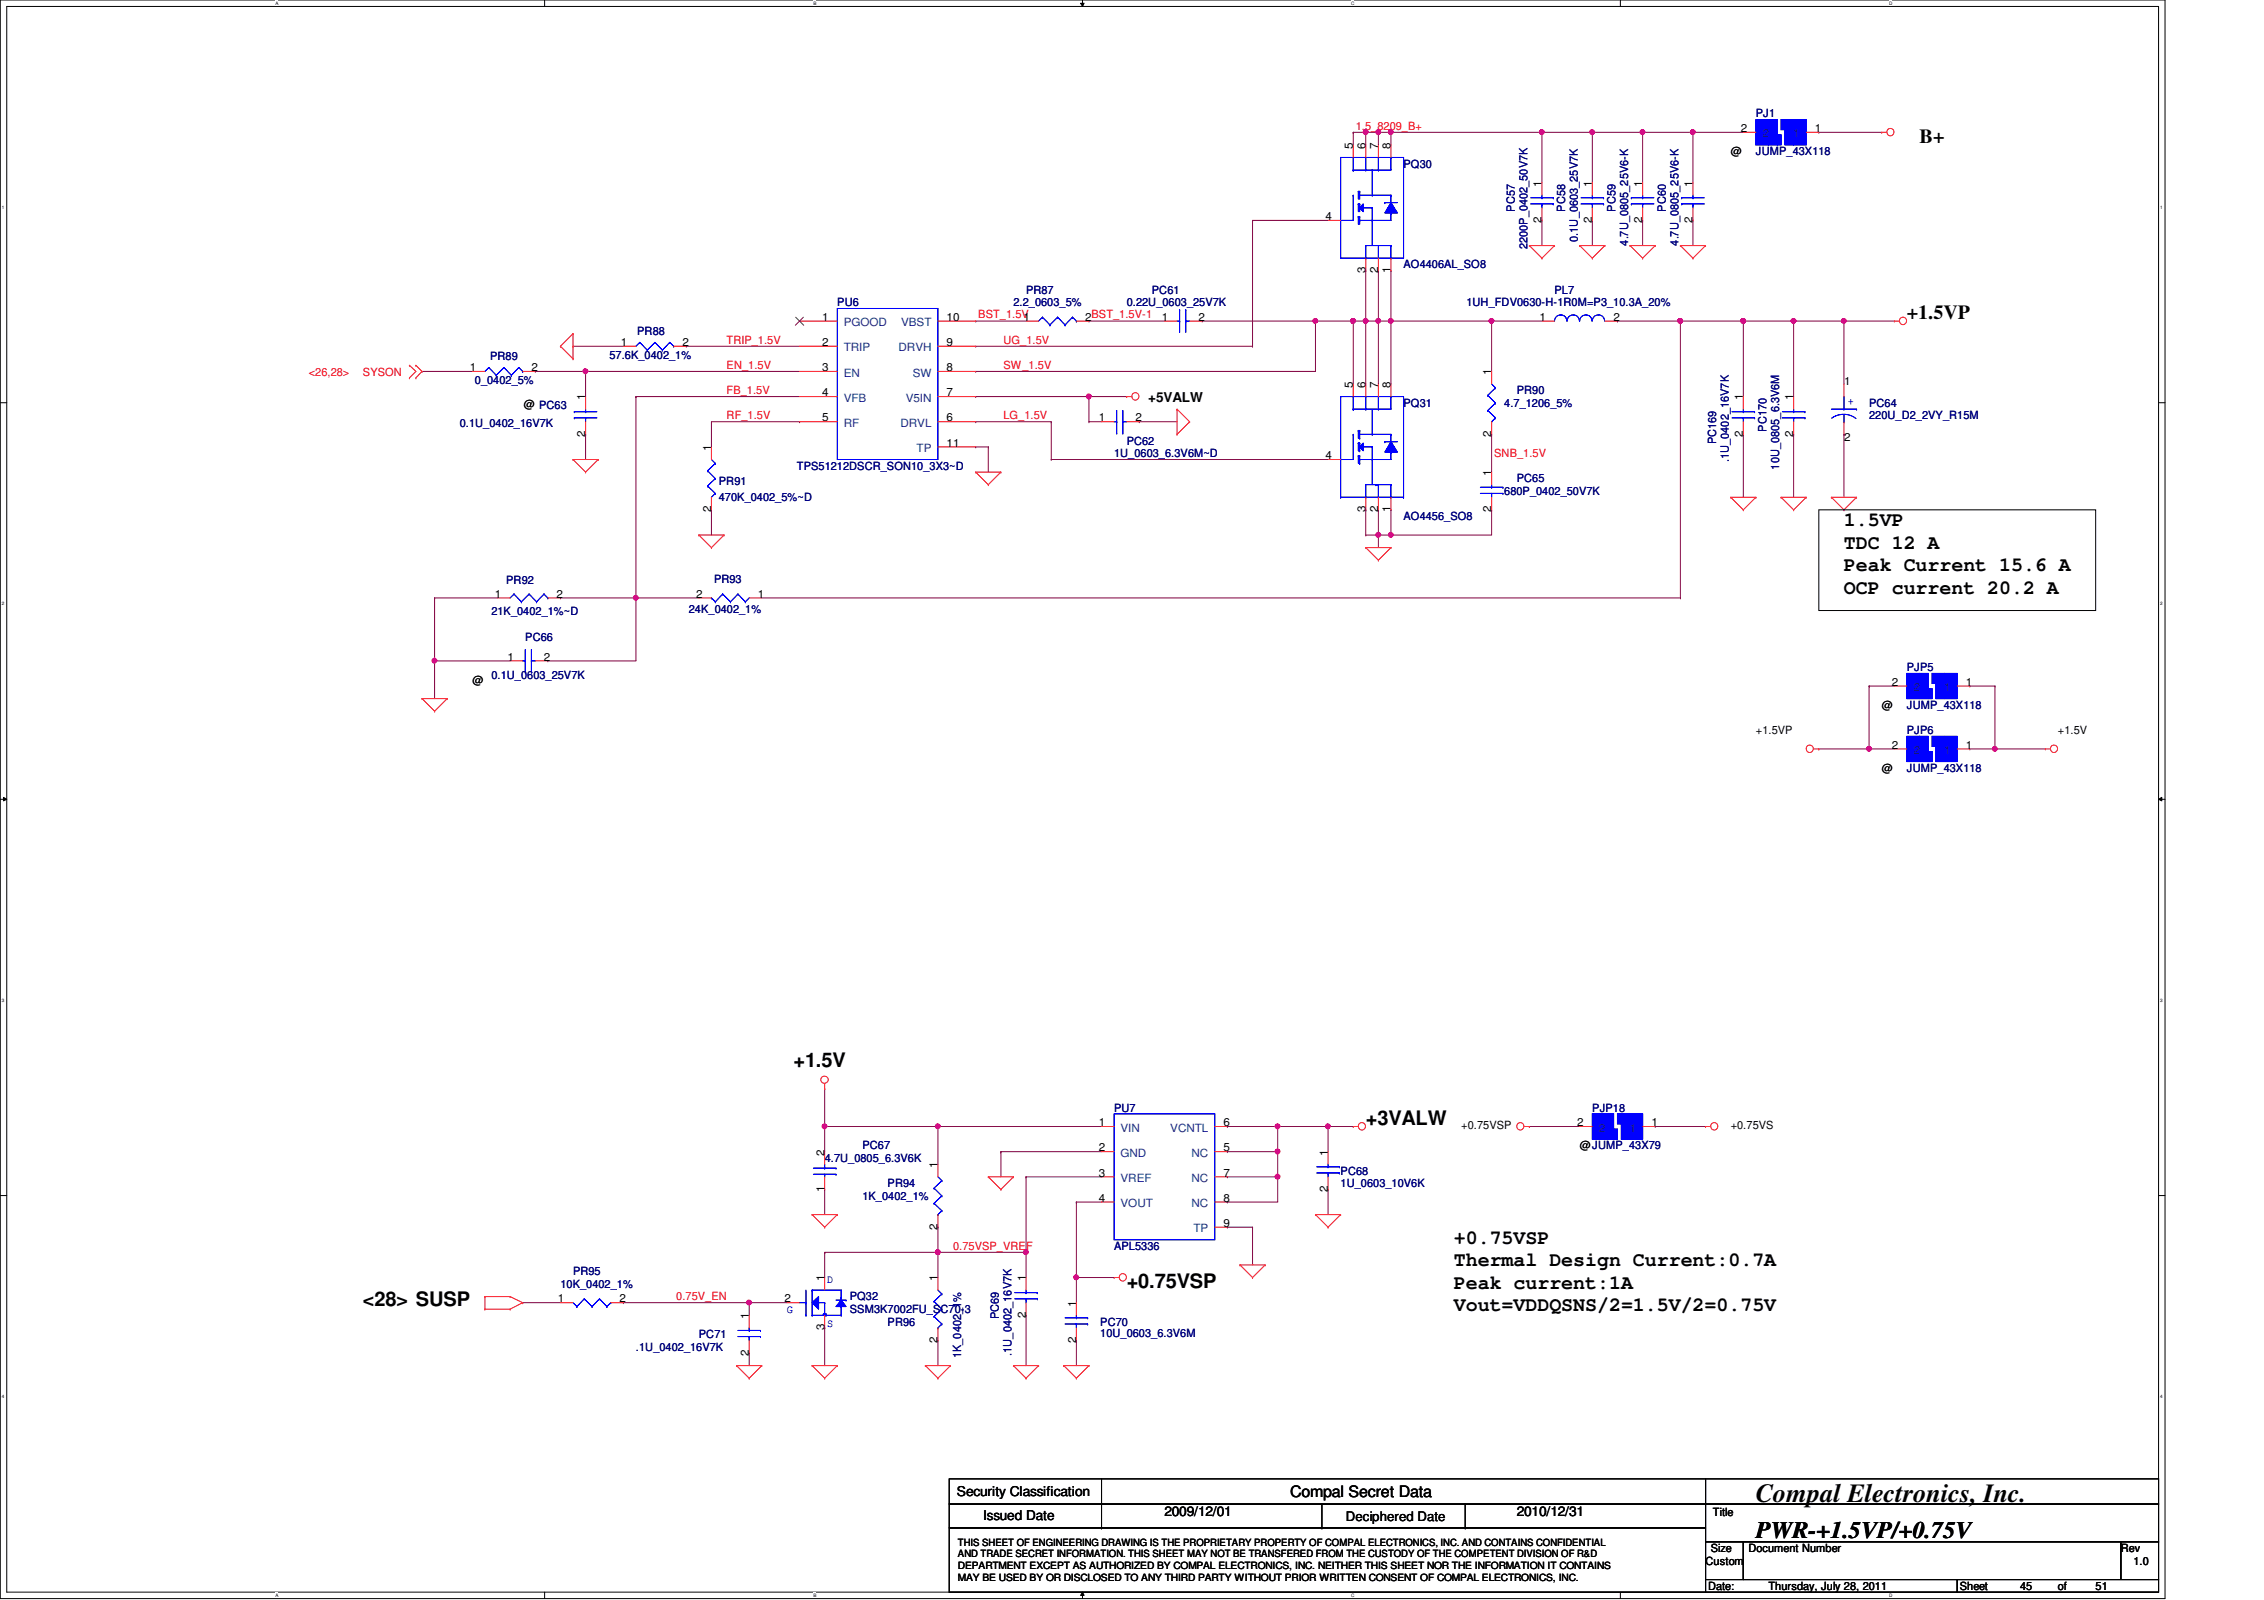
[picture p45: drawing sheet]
<svg xmlns="http://www.w3.org/2000/svg" width="297mm" height="210mm" viewBox="0 0 297 210" stroke-linecap="round" stroke-linejoin="round" font-family="sans-serif">
<defs><g id="words">
<text font-size="3.4" x="230.4" y="197.1">Compal Electronics, Inc.</text>
<text font-size="3.1" x="230.4" y="201.8">PWR-+1.5VP/+0.75V</text>
<g font-size="2.6">
<text x="251.8" y="18.8">B+</text>
<text x="250.2" y="41.9">+1.5VP</text>
<text x="241.9" y="69">1.5VP</text>
<text x="241.9" y="72">TDC 12 A</text>
<text x="241.9" y="75">Peak Current 15.6 A</text>
<text x="241.9" y="77.9">OCP current 20.2 A</text>
<text x="104.1" y="140">+1.5V</text>
<text x="179.2" y="147.6">+3VALW</text>
<text x="190.8" y="163.2">+0.75VSP</text>
<text x="190.8" y="166.1">Thermal Design Current:0.7A</text>
<text x="47.6" y="171.3">&lt;28&gt; SUSP</text>
<text x="147.8" y="169">+0.75VSP</text>
<text x="190.8" y="169.1">Peak current:1A</text>
<text x="190.8" y="172">Vout=VDDQSNS/2=1.5V/2=0.75V</text>
</g>
<text font-size="2.1" x="169.3" y="196.4">Compal Secret Data</text>
<g font-size="1.8">
<text x="150.6" y="52.7">+5VALW</text>
<text x="125.6" y="196.3">Security Classification</text>
<text x="129" y="199.4">Issued Date</text>
<text x="152.8" y="198.9">2009/12/01</text>
<text x="199" y="198.9">2010/12/31</text>
</g>
<text font-size="1.7" x="176.6" y="199.6">Deciphered Date</text>
<g font-size="1.5" fill="#f00">
<text x="177.9" y="17">1.5_8209_B+</text>
<text x="128.4" y="41.8">BST_1.5V</text>
<text x="95.3" y="45.1">TRIP_1.5V</text>
<text x="131.7" y="45.1">UG_1.5V</text>
<text x="40.5" y="49.3">&lt;26,28&gt;</text>
<text x="47.6" y="49.3">SYSON</text>
<text x="95.3" y="48.4">EN_1.5V</text>
<text x="95.3" y="51.7">FB_1.5V</text>
<text x="131.7" y="48.4">SW_1.5V</text>
<text x="95.3" y="55">RF_1.5V</text>
<text x="131.7" y="55">LG_1.5V</text>
<text x="196" y="59.9">SNB_1.5V</text>
<text x="125" y="164">0.75VSP_VREF</text>
<text x="88.7" y="170.6">0.75V_EN</text>
</g>
<g font-size="1.5">
<text x="228.4" y="17.3">2</text>
<text x="238.1" y="17.3">1</text>
<text x="177.5" y="19.5" transform="rotate(-90 177.5 19.5)">5</text>
<text x="179.2" y="19.5" transform="rotate(-90 179.2 19.5)">6</text>
<text x="180.8" y="19.5" transform="rotate(-90 180.8 19.5)">7</text>
<text x="182.5" y="19.5" transform="rotate(-90 182.5 19.5)">8</text>
<text x="227.1" y="20.4">@</text>
<text x="173.9" y="28.9">4</text>
<text x="202.3" y="29.3" transform="rotate(-90 202.3 29.3)">2</text>
<text x="202.3" y="24.5" transform="rotate(-90 202.3 24.5)">1</text>
<text x="208.9" y="29.3" transform="rotate(-90 208.9 29.3)">2</text>
<text x="208.9" y="24.5" transform="rotate(-90 208.9 24.5)">1</text>
<text x="215.5" y="29.3" transform="rotate(-90 215.5 29.3)">2</text>
<text x="215.5" y="24.5" transform="rotate(-90 215.5 24.5)">1</text>
<text x="222.1" y="29.3" transform="rotate(-90 222.1 29.3)">2</text>
<text x="222.1" y="24.5" transform="rotate(-90 222.1 24.5)">1</text>
<text x="179.2" y="35.9" transform="rotate(-90 179.2 35.9)">3</text>
<text x="180.8" y="35.9" transform="rotate(-90 180.8 35.9)">2</text>
<text x="182.5" y="35.9" transform="rotate(-90 182.5 35.9)">1</text>
<text x="81.4" y="45.4">1</text>
<text x="89.5" y="45.4">2</text>
<text x="107.9" y="45.4">2</text>
<text x="107.9" y="42.1">1</text>
<text x="124.2" y="45.4">9</text>
<text x="124.2" y="42.1">10</text>
<text x="134.3" y="42.1">1</text>
<text x="142.4" y="42.1">2BST_1.5V-1</text>
<text x="152.4" y="42.1">1</text>
<text x="157.2" y="42.1">2</text>
<text x="202" y="42.1">1</text>
<text x="211.7" y="42.1">2</text>
<text x="61.6" y="48.7">1</text>
<text x="68.7" y="53.6">@ PC63</text>
<text x="69.7" y="48.7">2</text>
<text x="76.8" y="52.5" transform="rotate(-90 76.8 52.5)">1</text>
<text x="107.9" y="48.7">3</text>
<text x="107.9" y="52">4</text>
<text x="124.2" y="52">7</text>
<text x="124.2" y="48.7">8</text>
<text x="177.5" y="50.9" transform="rotate(-90 177.5 50.9)">5</text>
<text x="179.2" y="50.9" transform="rotate(-90 179.2 50.9)">6</text>
<text x="180.8" y="50.9" transform="rotate(-90 180.8 50.9)">7</text>
<text x="182.5" y="50.9" transform="rotate(-90 182.5 50.9)">8</text>
<text x="195.7" y="49.2" transform="rotate(-90 195.7 49.2)">1</text>
<text x="228.7" y="52.5" transform="rotate(-90 228.7 52.5)">1</text>
<text x="235.3" y="52.5" transform="rotate(-90 235.3 52.5)">1</text>
<text x="242" y="50.5">1</text>
<text x="76.8" y="57.3" transform="rotate(-90 76.8 57.3)">2</text>
<text x="93.3" y="59.1" transform="rotate(-90 93.3 59.1)">1</text>
<text x="107.9" y="55.3">5</text>
<text x="124.2" y="55.3">6</text>
<text x="124.2" y="58.6">11</text>
<text x="144.2" y="55.3">1</text>
<text x="149" y="55.3">2</text>
<text x="195.7" y="57.3" transform="rotate(-90 195.7 57.3)">2</text>
<text x="228.7" y="57.3" transform="rotate(-90 228.7 57.3)">2</text>
<text x="235.3" y="57.3" transform="rotate(-90 235.3 57.3)">2</text>
<text x="242" y="57.8">2</text>
<text x="173.9" y="60.2">4</text>
<text x="195.7" y="62.4" transform="rotate(-90 195.7 62.4)">1</text>
<text x="93.3" y="67.2" transform="rotate(-90 93.3 67.2)">2</text>
<text x="179.2" y="67.2" transform="rotate(-90 179.2 67.2)">3</text>
<text x="180.8" y="67.2" transform="rotate(-90 180.8 67.2)">2</text>
<text x="182.5" y="67.2" transform="rotate(-90 182.5 67.2)">1</text>
<text x="195.7" y="67.2" transform="rotate(-90 195.7 67.2)">2</text>
<text x="64.9" y="78.4">1</text>
<text x="73" y="78.4">2</text>
<text x="91.4" y="78.4">2</text>
<text x="99.4" y="78.4">1</text>
<text x="62" y="89.7">@</text>
<text x="66.6" y="86.7">1</text>
<text x="71.4" y="86.7">2</text>
<text x="248.2" y="90">2</text>
<text x="257.9" y="90">1</text>
<text x="246.9" y="93">@</text>
<text x="230.4" y="96.3">+1.5VP</text>
<text x="246.9" y="101.3">@</text>
<text x="248.2" y="98.2">2</text>
<text x="257.9" y="98.2">1</text>
<text x="270" y="96.3">+1.5V</text>
<text x="144.2" y="147.7">1</text>
<text x="160.5" y="147.7">6</text>
<text x="191.7" y="148.2">+0.75VSP</text>
<text x="206.9" y="147.7">2</text>
<text x="216.7" y="147.7">1</text>
<text x="227.1" y="148.2">+0.75VS</text>
<text x="108.2" y="151.6" transform="rotate(-90 108.2 151.6)">2</text>
<text x="123" y="153.2" transform="rotate(-90 123 153.2)">1</text>
<text x="144.2" y="151">2</text>
<text x="144.2" y="154.3">3</text>
<text x="160.5" y="151">5</text>
<text x="160.5" y="154.3">7</text>
<text x="174.2" y="151.6" transform="rotate(-90 174.2 151.6)">1</text>
<text x="207.3" y="150.8">@JUMP_43X79</text>
<text x="108.2" y="156.4" transform="rotate(-90 108.2 156.4)">1</text>
<text x="123" y="161.3" transform="rotate(-90 123 161.3)">2</text>
<text x="144.2" y="157.6">4</text>
<text x="160.5" y="157.6">8</text>
<text x="160.5" y="161">9</text>
<text x="174.2" y="156.4" transform="rotate(-90 174.2 156.4)">2</text>
<text x="73.2" y="170.9">1</text>
<text x="81.3" y="170.9">2</text>
<text x="98.3" y="173.1" transform="rotate(-90 98.3 173.1)">1</text>
<text x="102.9" y="170.9">2</text>
<text x="108.2" y="168.1" transform="rotate(-90 108.2 168.1)">1</text>
<text x="123" y="168.1" transform="rotate(-90 123 168.1)">1</text>
<text x="134.6" y="172.9" transform="rotate(-90 134.6 172.9)">2</text>
<text x="134.6" y="168.1" transform="rotate(-90 134.6 168.1)">1</text>
<text x="141.2" y="171.4" transform="rotate(-90 141.2 171.4)">1</text>
<text x="98.3" y="177.8" transform="rotate(-90 98.3 177.8)">2</text>
<text x="108.2" y="174.5" transform="rotate(-90 108.2 174.5)">3</text>
<text x="123" y="176.2" transform="rotate(-90 123 176.2)">2</text>
<text x="141.2" y="176.2" transform="rotate(-90 141.2 176.2)">2</text>
<text x="224.4" y="203.6">Size</text>
<text x="224.7" y="198.8">Title</text>
<text x="229.4" y="203.6">Document Number</text>
<text x="278.3" y="203.6">Rev</text>
<text x="223.8" y="205.3">Custom</text>
<text x="224.1" y="208.6">Date:</text>
<text x="232" y="208.6">Thursday, July 28, 2011</text>
<text x="257.1" y="208.6">Sheet</text>
<text x="265" y="208.6">45</text>
<text x="270" y="208.6">of</text>
<text x="275" y="208.6">51</text>
<text x="279.9" y="205.3">1.0</text>
</g>
<g font-size="1.5" fill="#000080">
<text x="230.4" y="15.4">PJ1</text>
<text x="184.1" y="22">PQ30</text>
<text x="230.4" y="20.4">JUMP_43X118</text>
<text x="198.8" y="27.8" transform="rotate(-90 198.8 27.8)">PC57</text>
<text x="205.4" y="27.8" transform="rotate(-90 205.4 27.8)">PC58</text>
<text x="212" y="27.8" transform="rotate(-90 212 27.8)">PC59</text>
<text x="218.6" y="27.8" transform="rotate(-90 218.6 27.8)">PC60</text>
<text x="184.1" y="35.2">AO4406AL_SO8</text>
<text x="200.4" y="32.7" transform="rotate(-90 200.4 32.7)">2200P_0402_50V7K</text>
<text x="207" y="31.7" transform="rotate(-90 207 31.7)">0.1U_0603_25V7K</text>
<text x="213.6" y="32.2" transform="rotate(-90 213.6 32.2)">4.7U_0805_25V6-K</text>
<text x="220.2" y="32.2" transform="rotate(-90 220.2 32.2)">4.7U_0805_25V6-K</text>
<text x="109.9" y="40.2">PU6</text>
<text x="133" y="40.2">2.2_0603_5%</text>
<text x="134.6" y="38.5">PR87</text>
<text x="147.8" y="40.2">0.22U_0603_25V7K</text>
<text x="151.1" y="38.5">PC61</text>
<text x="192.4" y="40.2">1UH_FDV0630-H-1R0M=P3_10.3A_20%</text>
<text x="204" y="38.5">PL7</text>
<text x="64.3" y="47.3">PR89</text>
<text x="80" y="47.1">57.6K_0402_1%</text>
<text x="83.6" y="44">PR88</text>
<text x="62.3" y="50.4">0_0402_5%</text>
<text x="184.1" y="53.4">PQ31</text>
<text x="197.4" y="53.4">4.7_1206_5%</text>
<text x="199" y="51.7">PR90</text>
<text x="245.2" y="53.4">PC64</text>
<text x="60.3" y="56">0.1U_0402_16V7K</text>
<text x="146.2" y="60">1U_0603_6.3V6M~D</text>
<text x="147.8" y="58.3">PC62</text>
<text x="225.2" y="58.3" transform="rotate(-90 225.2 58.3)">PC169</text>
<text x="231.8" y="56.6" transform="rotate(-90 231.8 56.6)">PC170</text>
<text x="245.2" y="55">220U_D2_2VY_R15M</text>
<text x="94.3" y="63.6">PR91</text>
<text x="94.3" y="65.8">470K_0402_5%~D</text>
<text x="104.6" y="61.6">TPS51212DSCR_SON10_3X3~D</text>
<text x="197.4" y="64.9">680P_0402_50V7K</text>
<text x="199" y="63.3">PC65</text>
<text x="226.8" y="60.6" transform="rotate(-90 226.8 60.6)">.1U_0402_16V7K</text>
<text x="233.4" y="61.6" transform="rotate(-90 233.4 61.6)">10U_0805_6.3V6M</text>
<text x="184.1" y="68.2">AO4456_SO8</text>
<text x="66.4" y="76.7">PR92</text>
<text x="93.7" y="76.5">PR93</text>
<text x="64.5" y="80.6">21K_0402_1%~D</text>
<text x="90.4" y="80.5">24K_0402_1%</text>
<text x="64.5" y="89">0.1U_0603_25V7K</text>
<text x="68.9" y="84.1">PC66</text>
<text x="250.2" y="88.1">PJP5</text>
<text x="250.2" y="93">JUMP_43X118</text>
<text x="250.2" y="96.3">PJP6</text>
<text x="250.2" y="101.3">JUMP_43X118</text>
<text x="146.2" y="145.8">PU7</text>
<text x="208.9" y="145.8">PJP18</text>
<text x="108.2" y="152.4">4.7U_0805_6.3V6K</text>
<text x="113.2" y="150.8">PC67</text>
<text x="116.5" y="155.7">PR94</text>
<text x="175.9" y="154.1">PC68</text>
<text x="175.9" y="155.7">1U_0603_10V6K</text>
<text x="113.2" y="157.4">1K_0402_1%</text>
<text x="75.2" y="167.3">PR95</text>
<text x="146.2" y="164">APL5336</text>
<text x="73.5" y="169">10K_0402_1%</text>
<text x="111.5" y="170.6">PQ32</text>
<text x="111.5" y="172.3">SSM3K7002FU_SC70-3</text>
<text x="116.5" y="173.9">PR96</text>
<text x="131.1" y="173.1" transform="rotate(-90 131.1 173.1)">PC69</text>
<text x="144.4" y="173.9">PC70</text>
<text x="83.4" y="177.2">.1U_0402_16V7K</text>
<text x="91.7" y="175.6">PC71</text>
<text x="126.1" y="178.2" transform="rotate(-90 126.1 178.2)">1K_0402_1%</text>
<text x="132.7" y="177.8" transform="rotate(-90 132.7 177.8)">.1U_0402_16V7K</text>
<text x="144.4" y="175.4">10U_0603_6.3V6M</text>
</g>
<g font-size="1.5" fill="#004080">
<text x="231.2" y="18">2</text>
<text x="235.3" y="18">1</text>
<text x="110.7" y="46.1">TRIP</text>
<text x="110.7" y="42.8">PGOOD</text>
<text x="117.9" y="46.1">DRVH</text>
<text x="118.2" y="42.8">VBST</text>
<text x="110.7" y="49.4">EN</text>
<text x="110.7" y="52.7">VFB</text>
<text x="118.8" y="52.7">V5IN</text>
<text x="119.8" y="49.4">SW</text>
<text x="110.7" y="56">RF</text>
<text x="118.1" y="56">DRVL</text>
<text x="120.3" y="59.3">TP</text>
<text x="251" y="90.7">2</text>
<text x="255.1" y="90.7">1</text>
<text x="251" y="98.9">2</text>
<text x="255.1" y="98.9">1</text>
<text x="147" y="148.5">VIN</text>
<text x="153.5" y="148.5">VCNTL</text>
<text x="209.8" y="148.5">2</text>
<text x="213.8" y="148.5">1</text>
<text x="147" y="151.8">GND</text>
<text x="147" y="155.1">VREF</text>
<text x="156.3" y="151.8">NC</text>
<text x="156.3" y="155.1">NC</text>
<text x="147" y="158.4">VOUT</text>
<text x="156.3" y="158.4">NC</text>
<text x="156.6" y="161.7">TP</text>
</g>
<g font-size="1.5" fill="#00f">
<text x="242.4" y="53.1">+</text>
<text x="103.2" y="172.3">G</text>
<text x="108.5" y="168.3">D</text>
<text x="108.5" y="174.1">S</text>
</g>
<g font-size="1.3">
<text x="125.7" y="202.8">THIS SHEET OF ENGINEERING DRAWING IS THE PROPRIETARY PROPERTY OF COMPAL ELECTRONICS, INC. AND CONTAINS CONFIDENTIAL</text>
<text x="125.7" y="204.3">AND TRADE SECRET INFORMATION. THIS SHEET MAY NOT BE TRANSFERED FROM THE CUSTODY OF THE COMPETENT DIVISION OF R&amp;D</text>
<text x="125.7" y="205.8">DEPARTMENT EXCEPT AS AUTHORIZED BY COMPAL ELECTRONICS, INC. NEITHER THIS SHEET NOR THE INFORMATION IT CONTAINS</text>
<text x="125.7" y="207.3">MAY BE USED BY OR DISCLOSED TO ANY THIRD PARTY WITHOUT PRIOR WRITTEN CONSENT OF COMPAL ELECTRONICS, INC.</text>
</g>
<g font-size=".6">
<text x="36.1" y=".6">A</text>
<text x="106.7" y=".6">B</text>
<text x="177.3" y=".6">C</text>
<text x="247.9" y=".6">D</text>
<text x=".3" y="27.4">1</text>
<text x="283.4" y="27.4">1</text>
<text x=".3" y="79.4">2</text>
<text x="283.4" y="79.4">2</text>
<text x=".3" y="131.4">3</text>
<text x="283.4" y="131.4">3</text>
<text x=".3" y="183.4">4</text>
<text x="283.4" y="183.4">4</text>
<text x="36.1" y="209.5">A</text>
<text x="106.7" y="209.5">B</text>
<text x="177.3" y="209.5">C</text>
<text x="247.9" y="209.5">D</text>
</g>
</g></defs>
<path d="M0 0h284.1v209.7h-284.1zM.9 .8h282.3v208.1h-282.3z" fill="none" stroke="#000" stroke-width=".13"/>
<g fill="#fff">
<path d="M36.1 .1h.4v.7h-.4z"/>
<path d="M36.1 209h.4v.6h-.4z"/>
</g>
<path d="M71.5 0v.8M71.5 208.9v.8" fill="none" stroke="#000" stroke-width=".13"/>
<g fill="#fff">
<path d="M106.7 .1h.4v.7h-.4z"/>
<path d="M106.7 209h.4v.6h-.4z"/>
</g>
<path d="M141.8 .4h.4l-.2 .4zM142 0v.8M142 208.9l.2 .4h-.4zM142 208.9v.8" fill="none" stroke="#000" stroke-width=".13"/>
<path d="M141.8 .4h.4l-.2 .4zM142 208.9l.2 .4h-.4z" fill="#000"/>
<g fill="#fff">
<path d="M177.3 .1h.4v.7h-.4z"/>
<path d="M177.3 209h.4v.6h-.4z"/>
</g>
<path d="M212.6 0v.8M212.6 208.9v.8" fill="none" stroke="#000" stroke-width=".13"/>
<g fill="#fff">
<path d="M247.9 .1h.3v.7h-.3z"/>
<path d="M247.9 209h.3v.6h-.3z"/>
<path d="M.3 26.8h.2v.7h-.2z"/>
<path d="M283.4 26.8h.3v.7h-.3z"/>
<path d="M.3 78.8h.2v.7h-.2z"/>
<path d="M283.4 78.8h.3v.7h-.3z"/>
</g>
<path d="M0 52.8h.9M283.2 52.8h.9" fill="none" stroke="#000" stroke-width=".13"/>
<g fill="#fff">
<path d="M.3 130.9h.2v.6h-.2z"/>
<path d="M283.4 130.9h.3v.6h-.3z"/>
</g>
<path d="M0 104.9h.9M.5 104.6l.4 .3-.4 .2zM283.2 104.9l.4-.3v.5zM283.2 104.9h.9" fill="none" stroke="#000" stroke-width=".13"/>
<path d="M.5 104.6l.4 .3-.4 .2zM283.2 104.9l.4-.3v.5z" fill="#000"/>
<g fill="#fff">
<path d="M.3 182.8h.2v.7h-.2z"/>
<path d="M283.4 182.8h.3v.7h-.3z"/>
</g>
<path d="M0 156.8h.9M283.2 156.8h.9" fill="none" stroke="#000" stroke-width=".13"/>
<path d="M238.6 98.3h.1M238.6 98.3h9.9M245.2 90h.1M245.2 98.3h.1M245.2 90h3.3M245.2 90v8.3M258.4 90h.1M258.4 98.3h.1M258.4 90h3.3M261.7 90h.1M261.7 90v8.3h-3.3" fill="none" stroke="#800040" stroke-width=".13"/>
<circle cx="245.2" cy="98.2" r=".32" fill="#f0f"/>
<circle cx="245.2" cy="98.2" r=".32" fill="none" stroke="#f0f" stroke-width=".13"/>
<path d="M261.7 98.3h.1M261.7 98.3h6.6" fill="none" stroke="#800040" stroke-width=".13"/>
<circle cx="261.7" cy="98.2" r=".32" fill="#f0f"/>
<circle cx="261.7" cy="98.2" r=".32" fill="none" stroke="#f0f" stroke-width=".13"/>
<path d="M108.2 147.8h.1M108.2 147.8v3.3M161 161h.1M161 161h3.3M164.3 161h.1M164.3 161v4.9" fill="none" stroke="#800040" stroke-width=".13"/>
<circle cx="108.2" cy="147.8" r=".32" fill="#f0f"/>
<circle cx="108.2" cy="147.8" r=".32" fill="none" stroke="#f0f" stroke-width=".13"/>
<path d="M123.1 147.8h.1M123.1 147.8h21.4" fill="none" stroke="#800040" stroke-width=".13"/>
<circle cx="123" cy="147.8" r=".32" fill="#f0f"/>
<circle cx="123" cy="147.8" r=".32" fill="none" stroke="#f0f" stroke-width=".13"/>
<path d="M108.2 156h.1M108.2 156v3.3M174.2 147.8h.1M174.2 147.8h3.3M123.1 175.9h.1M123.1 175.9v3.3" fill="none" stroke="#800040" stroke-width=".13"/>
<circle cx="174.2" cy="147.8" r=".32" fill="#f0f"/>
<circle cx="174.2" cy="147.8" r=".32" fill="none" stroke="#f0f" stroke-width=".13"/>
<g fill="none" stroke="#800040" stroke-width=".13">
<path d="M131.3 151.1h.1M131.3 151.1v3.3M131.3 151.1h13.2M161 157.7h.1M161 151.1h.1M161 154.4h.1M161 147.8h.1M161 154.4h6.6M161 147.8h13.2M167.6 154.4h.1M167.6 147.8h.1M167.6 147.8v3.3h-6.6"/>
<path d="M167.6 154.4v3.3h-6.6M174.2 156h.1M174.2 156v3.3M134.6 172.6h.1M134.6 172.6v6.6"/>
</g>
<circle cx="167.6" cy="147.8" r=".32" fill="#f0f"/>
<circle cx="167.6" cy="147.8" r=".32" fill="none" stroke="#f0f" stroke-width=".13"/>
<path d="M108.2 164.3h.1M108.2 164.3h14.9" fill="none" stroke="#800040" stroke-width=".13"/>
<circle cx="123" cy="164.3" r=".32" fill="#f0f"/>
<circle cx="123" cy="164.3" r=".32" fill="none" stroke="#f0f" stroke-width=".13"/>
<path d="M123.1 161h.1M123.1 161v3.3M141.2 167.6h.1M141.2 167.6h5" fill="none" stroke="#800040" stroke-width=".13"/>
<circle cx="141.2" cy="167.6" r=".32" fill="#f0f"/>
<circle cx="141.2" cy="167.6" r=".32" fill="none" stroke="#f0f" stroke-width=".13"/>
<path d="M141.2 157.7h.1M141.2 157.7v13.2M167.6 151.1h.1M167.6 151.1v3.3M141.2 167.6h.1" fill="none" stroke="#800040" stroke-width=".13"/>
<circle cx="167.6" cy="154.4" r=".32" fill="#f0f"/>
<circle cx="167.6" cy="154.4" r=".32" fill="none" stroke="#f0f" stroke-width=".13"/>
<circle cx="167.6" cy="151.1" r=".32" fill="#f0f"/>
<circle cx="167.6" cy="151.1" r=".32" fill="none" stroke="#f0f" stroke-width=".13"/>
<path d="M174.2 147.8h.1M174.2 147.8v3.3M108.2 174.2h.1M108.2 164.3h.1M108.2 164.3v3.3M108.2 174.2v5M123.1 164.3h.1M123.1 164.3h11.5" fill="none" stroke="#800040" stroke-width=".13"/>
<circle cx="134.6" cy="164.3" r=".32" fill="#f0f"/>
<circle cx="134.6" cy="164.3" r=".32" fill="none" stroke="#f0f" stroke-width=".13"/>
<circle cx="123" cy="164.3" r=".32" fill="#f0f"/>
<circle cx="123" cy="164.3" r=".32" fill="none" stroke="#f0f" stroke-width=".13"/>
<g fill="none" stroke="#800040" stroke-width=".13">
<path d="M108.2 147.8h.1M108.2 147.8h14.9M123.1 147.8h.1M123.1 147.8v4.9M134.6 154.4h.1M134.6 154.4h9.9M134.6 154.4v13.2M141.2 157.7h.1M141.2 157.7h3.3M81.8 170.9h.1M81.8 170.9h16.5M98.3 177.5h.1"/>
<path d="M98.3 170.9h.1M98.3 170.9v1.7M98.3 177.5v1.7M123.1 164.3h.1M123.1 164.3v3.3M134.6 164.3h.1M141.2 175.9h.1M141.2 175.9v3.3"/>
</g>
<circle cx="98.3" cy="170.9" r=".32" fill="#f0f"/>
<circle cx="98.3" cy="170.9" r=".32" fill="none" stroke="#f0f" stroke-width=".13"/>
<path d="M180.8 70.2h.1M180.8 70.2v1.6M108.2 142.8h.1M108.2 142.8v5M200.7 147.8h.1M200.7 147.8h6.6M217.2 147.8h.1M217.2 147.8h6.6M68.6 170.9h.1M68.6 170.9h4.9M98.3 170.9h.1M98.3 170.9h4.9" fill="none" stroke="#800040" stroke-width=".13"/>
<circle cx="180.8" cy="70.2" r=".32" fill="#f0f"/>
<circle cx="180.8" cy="70.2" r=".32" fill="none" stroke="#f0f" stroke-width=".13"/>
<path d="M180.8 17.4h.1M180.8 17.4h1.7M182.5 17.4h.1M182.5 17.4v1.6M179.2 70.2h.1M179.2 66.9h.1M179.2 66.9v3.3M180.8 66.9h.1M180.8 70.2h.1M180.8 66.9v3.3M182.5 66.9h.1M182.5 66.9v3.3h-3.3" fill="none" stroke="#800040" stroke-width=".13"/>
<circle cx="180.8" cy="17.3" r=".32" fill="#f0f"/>
<circle cx="180.8" cy="17.3" r=".32" fill="none" stroke="#f0f" stroke-width=".13"/>
<path d="M179.2 17.4h.1M179.2 17.4v1.6M215.5 17.4h.1M215.5 17.4h6.6" fill="none" stroke="#800040" stroke-width=".13"/>
<circle cx="222.1" cy="17.3" r=".32" fill="#f0f"/>
<circle cx="222.1" cy="17.3" r=".32" fill="none" stroke="#f0f" stroke-width=".13"/>
<circle cx="215.5" cy="17.3" r=".32" fill="#f0f"/>
<circle cx="215.5" cy="17.3" r=".32" fill="none" stroke="#f0f" stroke-width=".13"/>
<path d="M179.2 42.1h.1M179.2 42.1h1.6" fill="none" stroke="#800040" stroke-width=".13"/>
<circle cx="179.2" cy="42.1" r=".32" fill="#f0f"/>
<circle cx="179.2" cy="42.1" r=".32" fill="none" stroke="#f0f" stroke-width=".13"/>
<g fill="none" stroke="#800040" stroke-width=".13">
<path d="M222.1 17.4h.1M222.1 17.4v6.6M238.6 17.4h.1M238.6 17.4h8.3M180.8 35.5h.1M180.8 35.5v6.6M222.1 28.9h.1M222.1 28.9v3.3M195.7 42.1h.1M195.7 42.1h6.6M241.9 57h.1M241.9 42.1h.1"/>
<path d="M241.9 42.1v8.3M241.9 57v8.2"/>
</g>
<circle cx="195.7" cy="42.1" r=".32" fill="#f0f"/>
<circle cx="195.7" cy="42.1" r=".32" fill="none" stroke="#f0f" stroke-width=".13"/>
<path d="M212.2 42.1h.1M212.2 42.1h8.3M241.9 42.1h.1M241.9 42.1h6.6" fill="none" stroke="#800040" stroke-width=".13"/>
<circle cx="241.9" cy="42.1" r=".32" fill="#f0f"/>
<circle cx="241.9" cy="42.1" r=".32" fill="none" stroke="#f0f" stroke-width=".13"/>
<path d="M220.5 42.1h.1M220.5 42.1v36.3" fill="none" stroke="#800040" stroke-width=".13"/>
<circle cx="220.4" cy="42.1" r=".32" fill="#f0f"/>
<circle cx="220.4" cy="42.1" r=".32" fill="none" stroke="#f0f" stroke-width=".13"/>
<path d="M182.5 35.5h.1M182.5 35.5v6.6h-1.7M180.8 42.1h.1" fill="none" stroke="#800040" stroke-width=".13"/>
<circle cx="180.8" cy="42.1" r=".32" fill="#f0f"/>
<circle cx="180.8" cy="42.1" r=".32" fill="none" stroke="#f0f" stroke-width=".13"/>
<path d="M182.5 42.1h.1M182.5 42.1h13.2M195.7 42.1h.1M195.7 42.1v6.6" fill="none" stroke="#800040" stroke-width=".13"/>
<circle cx="182.5" cy="42.1" r=".32" fill="#f0f"/>
<circle cx="182.5" cy="42.1" r=".32" fill="none" stroke="#f0f" stroke-width=".13"/>
<path d="M195.7 57h.1M195.7 57v4.9M182.5 70.2h.1M195.7 66.9h.1M195.7 66.9v3.3h-13.2" fill="none" stroke="#800040" stroke-width=".13"/>
<circle cx="182.5" cy="70.2" r=".32" fill="#f0f"/>
<circle cx="182.5" cy="70.2" r=".32" fill="none" stroke="#f0f" stroke-width=".13"/>
<path d="M177.5 42.1h.1M177.5 42.1h1.7" fill="none" stroke="#800040" stroke-width=".13"/>
<circle cx="177.5" cy="42.1" r=".32" fill="#f0f"/>
<circle cx="177.5" cy="42.1" r=".32" fill="none" stroke="#f0f" stroke-width=".13"/>
<g fill="none" stroke="#800040" stroke-width=".13">
<path d="M177.5 17.4h.1M177.5 17.4v1.6M208.9 17.4h.1M208.9 17.4h6.6M215.5 17.4h.1M215.5 17.4v6.6M222.1 17.4h.1M222.1 17.4h6.6M179.2 35.5h.1M179.2 35.5v14.9M215.5 28.9h.1M215.5 28.9v3.3"/>
<path d="M179.2 42.1h.1M235.3 42.1h.1M235.3 42.1h6.6"/>
</g>
<circle cx="235.3" cy="42.1" r=".32" fill="#f0f"/>
<circle cx="235.3" cy="42.1" r=".32" fill="none" stroke="#f0f" stroke-width=".13"/>
<path d="M177.5 17.4h.1M177.5 17.4h3.3M179.2 17.4h.1M180.8 17.4h.1M180.8 17.4v1.6M177.5 42.1h.1M177.5 42.1v8.3M180.8 42.1h.1M180.8 42.1v8.3M182.5 42.1h.1M182.5 42.1v8.3" fill="none" stroke="#800040" stroke-width=".13"/>
<circle cx="179.2" cy="17.3" r=".32" fill="#f0f"/>
<circle cx="179.2" cy="17.3" r=".32" fill="none" stroke="#f0f" stroke-width=".13"/>
<path d="M182.5 17.4h.1M182.5 17.4h19.8M202.3 17.4h.1M202.3 17.4v6.6M202.3 28.9h.1M202.3 28.9v3.3M208.9 28.9h.1M208.9 28.9v3.3" fill="none" stroke="#800040" stroke-width=".13"/>
<circle cx="182.5" cy="17.3" r=".32" fill="#f0f"/>
<circle cx="182.5" cy="17.3" r=".32" fill="none" stroke="#f0f" stroke-width=".13"/>
<path d="M208.9 17.4h.1M208.9 17.4v6.6" fill="none" stroke="#800040" stroke-width=".13"/>
<circle cx="208.9" cy="17.3" r=".32" fill="#f0f"/>
<circle cx="208.9" cy="17.3" r=".32" fill="none" stroke="#f0f" stroke-width=".13"/>
<path d="M202.3 17.4h.1M202.3 17.4h6.6" fill="none" stroke="#800040" stroke-width=".13"/>
<circle cx="202.3" cy="17.3" r=".32" fill="#f0f"/>
<circle cx="202.3" cy="17.3" r=".32" fill="none" stroke="#f0f" stroke-width=".13"/>
<g fill="none" stroke="#800040" stroke-width=".13">
<path d="M83.4 52h.1M83.4 52v26.4M128 42.1h.1M128 48.7h.1M128 45.4h.1M128 55.3h.1M128 42.1h6.6M128 48.7h44.6M128 45.4h36.3M128 55.3h9.9M57 78.4h.1M57 78.4v8.3"/>
<path d="M83.4 78.4h.1M83.4 78.4h8.3M57 86.7h.1M57 86.7h9.9"/>
</g>
<circle cx="83.4" cy="78.4" r=".32" fill="#f0f"/>
<circle cx="83.4" cy="78.4" r=".32" fill="none" stroke="#f0f" stroke-width=".13"/>
<path d="M129.7 58.6h.1M129.7 58.6v3.3M142.9 42.1h.1M142.9 52h.1M142.9 42.1h9.9M142.9 52h4.9M57 78.4h.1M57 78.4h8.3M73.5 78.4h.1M73.5 78.4h9.9" fill="none" stroke="#800040" stroke-width=".13"/>
<circle cx="142.8" cy="52" r=".32" fill="#f0f"/>
<circle cx="142.8" cy="52" r=".32" fill="none" stroke="#f0f" stroke-width=".13"/>
<g fill="none" stroke="#800040" stroke-width=".13">
<path d="M55.4 48.7h.1M55.4 48.7h6.6M75.2 45.4h.1M75.2 45.4h6.6M128 52h.1M128 52h14.9M142.9 52h.1M142.9 52v3.3M149.5 55.3h.1M149.5 55.3h4.9M93.3 66.9h.1M93.3 66.9v3.3"/>
<path d="M57 86.7h.1M57 86.7v5"/>
</g>
<circle cx="57" cy="86.7" r=".32" fill="#f0f"/>
<circle cx="57" cy="86.7" r=".32" fill="none" stroke="#f0f" stroke-width=".13"/>
<path d="M76.8 48.7h.1M76.8 48.7h28.1M90 45.4h.1M90 45.4h14.9" fill="none" stroke="#800040" stroke-width=".13"/>
<circle cx="76.8" cy="48.7" r=".32" fill="#f0f"/>
<circle cx="76.8" cy="48.7" r=".32" fill="none" stroke="#f0f" stroke-width=".13"/>
<path d="M83.4 52h.1M83.4 52h21.5M172.6 42.1h.1M172.6 42.1h4.9" fill="none" stroke="#800040" stroke-width=".13"/>
<circle cx="177.5" cy="42.1" r=".32" fill="#f0f"/>
<circle cx="177.5" cy="42.1" r=".32" fill="none" stroke="#f0f" stroke-width=".13"/>
<circle cx="172.6" cy="42.1" r=".32" fill="#f0f"/>
<circle cx="172.6" cy="42.1" r=".32" fill="none" stroke="#f0f" stroke-width=".13"/>
<g fill="none" stroke="#800040" stroke-width=".13">
<path d="M164.3 28.9h.1M164.3 28.9h9.9M164.3 28.9v16.5M70.2 48.7h.1M70.2 48.7h6.6M76.8 48.7h.1M76.8 57h.1M76.8 48.7v3.3M76.8 57v3.3M93.3 58.6h.1M104.9 55.3h.1M104.9 55.3h-11.6v3.3"/>
<path d="M128 58.6h.1M128 58.6h1.7M137.9 55.3h.1M137.9 55.3v5M142.9 55.3h.1M142.9 55.3h1.6M157.7 42.1h.1M157.7 42.1h14.9M164.3 45.4h.1M172.6 42.1h.1M172.6 42.1v6.6M228.7 42.1h.1"/>
<path d="M228.7 42.1v9.9M235.3 57h.1M235.3 57v8.2M83.4 78.4h.1M83.4 78.4v8.3h-11.5M99.9 78.4h120.6M137.9 60.3h.1M137.9 60.3h36.3M220.5 78.4h.1M71.9 86.7h.1"/>
</g>
<circle cx="228.7" cy="42.1" r=".32" fill="#f0f"/>
<circle cx="228.7" cy="42.1" r=".32" fill="none" stroke="#f0f" stroke-width=".13"/>
<path d="M228.7 57h.1M228.7 42.1h.1M228.7 57v8.2M228.7 42.1h6.6M235.3 42.1h.1M235.3 42.1v9.9" fill="none" stroke="#800040" stroke-width=".13"/>
<circle cx="228.7" cy="42.1" r=".32" fill="#f0f"/>
<circle cx="228.7" cy="42.1" r=".32" fill="none" stroke="#f0f" stroke-width=".13"/>
<path d="M220.5 42.1h.1M220.5 42.1h8.2" fill="none" stroke="#800040" stroke-width=".13"/>
<circle cx="220.4" cy="42.1" r=".32" fill="#f0f"/>
<circle cx="220.4" cy="42.1" r=".32" fill="none" stroke="#f0f" stroke-width=".13"/>
<g fill="none" stroke="#f00" stroke-width=".13">
<path d="M246.9 17.4h.1M246.9 17.4h.7M200.7 32.2h.1M200.7 32.2h3.3M200.7 32.2l1.6 1.7M202.3 33.9h.1M204 32.2h.1M204 32.2l-1.7 1.7M207.3 32.2h.1M207.3 32.2h3.3M207.3 32.2l1.6 1.7M208.9 33.9h.1"/>
<path d="M210.6 32.2h.1M210.6 32.2l-1.7 1.7M213.9 32.2h.1M213.9 32.2h3.3M213.9 32.2l1.6 1.7M215.5 33.9h.1M217.2 32.2h.1M217.2 32.2l-1.7 1.7M220.5 32.2h.1M220.5 32.2h3.3M220.5 32.2l1.6 1.7M222.1 33.9h.1"/>
<path d="M223.8 32.2h.1M223.8 32.2l-1.7 1.7M53.7 49.6h.1M53.7 47.9h.1M53.7 47.9l.9 .8-.9 .9M54.6 47.9h.1M54.6 49.6h.1M54.6 47.9l.8 .8-.8 .9M73.5 45.4h.1M73.5 45.4l1.7 1.7M75.2 43.8h.1M75.2 47.1h.1"/>
<path d="M75.2 43.8v3.3M75.2 43.8l-1.7 1.6M104.9 42.1h5M104.9 52h5M104.9 48.7h5M104.9 45.4h5M104.9 55.3h5M123.1 42.1h4.9M123.1 52h4.9M123.1 48.7h4.9M123.1 45.4h4.9M123.1 55.3h4.9"/>
<path d="M123.1 58.6h4.9M134.6 42.1h1.7M141.2 42.1h1.7M147.8 52h.1M147.8 52h.7M154.4 57h.1M154.4 53.7h.1M154.4 53.7v3.3M154.4 53.7l1.7 1.6M156.1 55.3h.1M156.1 55.3l-1.7 1.7M235.3 52v1.7"/>
<path d="M235.3 55.3v1.7M248.5 42.1h.1M248.5 42.1h.7M75.2 60.3h.1M75.2 60.3h3.3M75.2 60.3l1.6 1.6M76.8 61.9h.1M78.5 60.3h.1M78.5 60.3l-1.7 1.6M91.7 70.2h.1M91.7 70.2h3.3M91.7 70.2l1.6 1.6"/>
<path d="M93.3 71.8h.1M95 70.2h.1M95 70.2l-1.7 1.6M128 61.9h.1M128 61.9h3.3M128 61.9l1.7 1.7M129.7 63.6h.1M131.3 61.9h.1M131.3 61.9l-1.6 1.7M179.2 71.8h.1M179.2 71.8h3.3M179.2 71.8l1.6 1.7"/>
<path d="M180.8 73.5h.1M182.5 71.8h.1M182.5 71.8l-1.7 1.7M227.1 65.2h.1M227.1 65.2h3.3M227.1 65.2l1.6 1.7M228.7 66.9h.1M230.4 65.2h.1M230.4 65.2l-1.7 1.7M233.7 65.2h.1M233.7 65.2h3.3M233.7 65.2l1.6 1.7"/>
<path d="M235.3 66.9h.1M237 65.2h.1M237 65.2l-1.7 1.7M240.3 65.2h.1M240.3 65.2h3.3M240.3 65.2l1.6 1.7M241.9 66.9h.1M243.6 65.2h.1M243.6 65.2l-1.7 1.7M55.4 91.7h.1M55.4 91.7h3.3M55.4 91.7l1.6 1.6"/>
<path d="M57 93.3h.1M58.7 91.7h.1M58.7 91.7l-1.7 1.6M238 98.3h.6M238.6 98.3h.1M268.3 98.3h.1M268.3 98.3h.7M106.5 159.3h.1M106.5 159.3h3.4M106.5 159.3l1.7 1.7M108.2 142.8h.1M108.2 142.2v.6"/>
<path d="M109.9 159.3h.1M109.9 159.3l-1.7 1.7M129.7 154.4h.1M129.7 154.4h3.3M129.7 154.4l1.6 1.6M131.3 156h.1M133 154.4h.1M133 154.4l-1.7 1.6M144.5 147.8h1.7M144.5 154.4h1.7M144.5 157.7h1.7M144.5 151.1h1.7"/>
<path d="M159.4 147.8h1.6M159.4 154.4h1.6M159.4 157.7h1.6M159.4 151.1h1.6M172.6 159.3h.1M172.6 159.3h3.3M172.6 159.3l1.6 1.7M175.9 159.3h.1M175.9 159.3l-1.7 1.7M177.5 147.8h.1M177.5 147.8h.7M200 147.8h.7"/>
<path d="M200.7 147.8h.1M223.8 147.8h.1M223.8 147.8h.6M63.6 171.7h.1M63.6 170.1h.1M63.6 171.7h3.3M63.6 170.1v1.6M63.6 170.1h3.3M66.9 171.7h.1M66.9 170.1h.1M66.9 170.1l1.7 .8M68.6 170.9h.1"/>
<path d="M68.6 170.9l-1.7 .8M96.6 179.2h.1M96.6 179.2h3.3M96.6 179.2l1.7 1.6M99.9 179.2h.1M99.9 179.2l-1.6 1.6M106.5 179.2h.1M106.5 179.2h3.4M106.5 179.2l1.7 1.6M108.2 161h.1M109.9 179.2h.1M109.9 179.2l-1.7 1.6"/>
<path d="M121.4 179.2h.1M121.4 179.2h3.3M121.4 179.2l1.7 1.6M123.1 167.6v1.6M123.1 174.2v1.7M124.7 179.2h.1M124.7 179.2l-1.6 1.6M133 179.2h.1M133 179.2h3.3M133 179.2l1.6 1.6M136.3 179.2h.1M136.3 179.2l-1.7 1.6"/>
<path d="M139.6 179.2h.1M139.6 179.2h3.3M139.6 179.2l1.6 1.6M142.9 179.2h.1M142.9 179.2l-1.7 1.6M146.2 167.6h.1M146.2 167.6h.7M159.4 161h1.6M162.7 165.9h.1M162.7 165.9h3.3M162.7 165.9l1.6 1.7M164.3 167.6h.1"/>
<path d="M166 165.9h.1M166 165.9l-1.7 1.7M174.2 161h.1M98.3 180.8h.1M108.2 180.8h.1M123.1 180.8h.1M134.6 180.8h.1M141.2 180.8h.1"/>
<circle cx="248" cy="17.3" r=".48"/>
<circle cx="149" cy="52" r=".48"/>
<circle cx="249.7" cy="42.1" r=".48"/>
<circle cx="237.4" cy="98.2" r=".48"/>
<circle cx="269.5" cy="98.2" r=".48"/>
<circle cx="108.2" cy="141.6" r=".48"/>
<circle cx="178.7" cy="147.8" r=".48"/>
<circle cx="199.5" cy="147.8" r=".48"/>
<circle cx="224.9" cy="147.8" r=".48"/>
<circle cx="147.3" cy="167.6" r=".48"/>
</g>
<g fill="none" stroke="#000" stroke-width=".13">
<path d="M238.6 66.9h36.4v13.2h-36.4zM124.5 194h99.3v3.3h-99.3zM124.5 197.3h99.3v3.1h-99.3zM144.5 197.3h.1M144.5 194v6.4M173.4 197.3v3.1M192.2 197.3v3.1M223.8 194h59.4v3.3h-59.4zM223.8 197.3h59.4v5h-59.4zM124.5 200.4h99.3v8.5h-99.3zM144.5 200.4h.1M173.4 200.4h.1"/>
<path d="M192.2 200.4h.1M223.8 202.3h4.9v4.9h-4.9zM223.8 207.2h33v1.7h-33zM228.7 202.3h49.6v4.9h-49.6zM256.8 207.2h26.4v1.7h-26.4zM278.3 202.3h4.9v4.9h-4.9z"/>
</g>
<g fill="none" stroke="#00f" stroke-width=".13">
<path d="M109.9 40.5h13.2v19.8h-13.2zM136.8 41.6h.1M136.8 41.6l-.5 .5M136.8 41.6l.9 1M137.7 42.6h.1M138.8 41.6h.1M138.8 41.6l-1.1 1M138.8 41.6l.9 1M139.7 42.6h.1M140.7 41.6h.1M140.7 41.6l-1 1M140.7 41.6l.5 .5"/>
<path d="M141.2 42.1h.1M233.8 54.8h3M233.8 54h3M235.3 54h.1M235.3 54.8h.1M235.3 53.7v.3M235.3 54.8v.5M236.8 54.8h.1M236.8 54h.1M146.2 146.1h13.2v16.5h-13.2zM122.6 170.7h.1M122.6 172.7h.1"/>
<path d="M122.6 170.7l1 1M122.6 172.7l1 1M123.1 174.2h.1M123.1 169.2l.5 .6M123.6 169.8h.1M123.6 171.7h.1M123.6 173.7h.1M123.6 169.8l-1 .9M123.6 171.7l-1 1M123.6 173.7l-.5 .5"/>
</g>
<path d="M104.4 41.6l1 1.1M105.4 41.6l-1.1 1.1" fill="none" stroke="#804000" stroke-width=".13"/>
<path d="M255.1 96.6h1.7v3.3h-1.7z" fill-rule="evenodd" fill="#00f"/>
<path d="M255.1 96.6h1.7v3.3h-1.7z" fill="none" stroke="#00f" stroke-width=".13"/>
<path d="M254 96.6h1.1v3.3h-1.1z" fill-rule="evenodd" fill="#00f"/>
<path d="M254 96.6h1.1v3.3h-1.1z" fill="none" stroke="#00f" stroke-width=".13"/>
<path d="M253.5 96.6h.5v1.3h-.5z" fill-rule="evenodd" fill="#00f"/>
<path d="M253.5 96.6h.5v1.3h-.5z" fill="none" stroke="#00f" stroke-width=".13"/>
<path d="M253 98.6h.5v1.3h-.5z" fill-rule="evenodd" fill="#00f"/>
<path d="M253 98.6h.5v1.3h-.5z" fill="none" stroke="#00f" stroke-width=".13"/>
<path d="M251.8 96.6h1.2v3.3h-1.2z" fill-rule="evenodd" fill="#00f"/>
<path d="M251.8 96.6h1.2v3.3h-1.2z" fill="none" stroke="#00f" stroke-width=".13"/>
<path d="M250.2 96.6h1.6v3.3h-1.6z" fill-rule="evenodd" fill="#00f"/>
<path d="M250.2 96.6h1.6v3.3h-1.6z" fill="none" stroke="#00f" stroke-width=".13"/>
<path d="M255.1 96.6h1.7v3.3h-1.7z" fill-rule="evenodd" fill="#00f"/>
<path d="M255.1 96.6h1.7v3.3h-1.7z" fill="none" stroke="#00f" stroke-width=".13"/>
<path d="M254 96.6h1.1v3.3h-1.1z" fill-rule="evenodd" fill="#00f"/>
<path d="M254 96.6h1.1v3.3h-1.1z" fill="none" stroke="#00f" stroke-width=".13"/>
<path d="M253.5 96.6h.5v1.3h-.5z" fill-rule="evenodd" fill="#00f"/>
<path d="M253.5 96.6h.5v1.3h-.5z" fill="none" stroke="#00f" stroke-width=".13"/>
<path d="M253 98.6h.5v1.3h-.5z" fill-rule="evenodd" fill="#00f"/>
<path d="M253 98.6h.5v1.3h-.5z" fill="none" stroke="#00f" stroke-width=".13"/>
<path d="M251.8 96.6h1.2v3.3h-1.2z" fill-rule="evenodd" fill="#00f"/>
<path d="M251.8 96.6h1.2v3.3h-1.2z" fill="none" stroke="#00f" stroke-width=".13"/>
<path d="M250.2 96.6h1.6v3.3h-1.6z" fill-rule="evenodd" fill="#00f"/>
<g fill="none" stroke="#00f" stroke-width=".13">
<path d="M207.4 26.8h3M207.4 26h3M208.9 26h.1M208.9 26.8h.1M208.9 25.6v.4M208.9 26.8v.5M210.4 26.8h.1M210.4 26h.1M67.4 77.9h.1M67.4 77.9l-.5 .5M67.4 77.9l1 1.1M68.4 79h.1"/>
<path d="M69.4 77.9h.1M69.4 77.9l-1 1.1M69.4 77.9l1 1.1M70.4 79h.1M71.4 77.9h.1M71.4 77.9l-1 1.1M71.4 77.9l.5 .5M71.9 78.4h.1M194.2 64.7h3M194.2 63.9h3M195.7 63.9h.1M195.7 64.7h.1"/>
<path d="M195.7 63.6v.3M195.7 64.7v.5M197.2 64.7h.1M197.2 63.9h.1M250.2 96.6h1.6v3.3h-1.6zM172.8 153.9h2.9M172.8 153.1h2.9M174.2 153.1h.1M174.2 153.9h.1M174.2 152.7v.4M174.2 153.9v.5M175.7 153.9h.1"/>
<path d="M175.7 153.1h.1"/>
</g>
<path d="M208.9 24v1.6M208.9 27.3v1.6M65.3 78.4h1.6M71.9 78.4h1.6M195.7 61.9v1.7M195.7 65.2v1.7M248.5 98.3h1.7M256.8 98.3h1.6M174.2 151.1v1.6M174.2 154.4v1.6" fill="none" stroke="#f00" stroke-width=".13"/>
<path d="M106.5 170.9l.9-.8v1.6z" fill="#00f"/>
<path d="M106.5 170.9l.9-.8v1.6z" fill="none" stroke="#00f" stroke-width=".13"/>
<path d="M110.4 170.6l.6 .8h-1.3z" fill="#00f"/>
<g fill="none" stroke="#00f" stroke-width=".13">
<path d="M104.9 170.9h.8M105.7 170.9h.1M105.7 172.6h.1M105.7 169.2v3.4M106.5 169.2h.1M106.5 172.6h.1M106.5 169.2h3.9M106.5 169.2v3.4M106.5 172.6h3.9M107.4 170.9h.1M107.4 170.9h.8M108 172.4h.1"/>
<path d="M108 172.4v.2M108 172.4h.4M108.2 172.6h.1M108.2 170.9h.1M108.2 170.9v1.7M108.4 172.4h.1M108.4 172.6h.1M108.4 172.4v.2M109.7 170.6h1.3M110.4 170.6l.6 .8h-1.3zM110.4 169.2h.1M110.4 170.2h.1"/>
<path d="M110.4 172.6h.1M110.4 171.4h.1M110.4 169.2v1.4M110.4 171.4v1.2M111 170.6h.1"/>
</g>
<path d="M106.5 170.9l.9-.8v1.6z" fill="#00f"/>
<path d="M106.5 170.9l.9-.8v1.6z" fill="none" stroke="#00f" stroke-width=".13"/>
<path d="M110.4 170.6l.6 .8h-1.3z" fill="#00f"/>
<g fill="none" stroke="#00f" stroke-width=".13">
<path d="M200.8 26.8h3M200.8 26h3M202.3 26h.1M202.3 26.8h.1M202.3 25.6v.4M202.3 26.8v.5M203.8 26.8h.1M203.8 26h.1M220.6 26.8h.1M220.6 26h.1M220.6 26.8h3M220.6 26h3"/>
<path d="M222.1 26h.1M222.1 26.8h.1M222.1 25.6v.4M222.1 26.8v.5M64.1 48.2h.1M64.1 48.2l-.5 .5M64.1 48.2l1 1M65.1 49.2h.1M66.1 48.2h.1M66.1 48.2l-1 1M66.1 48.2l1 1M67.1 49.2h.1"/>
<path d="M68.1 48.2h.1M68.1 48.2l-1 1M68.1 48.2l.5 .5M68.6 48.7h.1M75.4 54.8h.1M75.4 54h.1M75.4 54.8h2.9M75.4 54h2.9M76.8 54h.1M76.8 54.8h.1M76.8 53.7v.3M76.8 54.8v.5"/>
<path d="M83.9 44.9h.1M83.9 44.9l-.5 .5M83.9 44.9l1 1M84.9 45.9h.1M85.9 44.9h.1M85.9 44.9l-1 1M85.9 44.9l1 1M86.9 45.9h.1M87.9 44.9h.1M87.9 44.9l-1 1M87.9 44.9l.5 .5M88.4 45.4h.1"/>
<path d="M146.2 55.3h.3M146.5 55.3h.1M146.5 56.8h.1M146.5 53.8v3M147.3 56.8h.1M147.3 55.3h.1M147.3 55.3h.5M147.3 53.8v3M204 42.1a.8 .8 0 0 1 .8-.8 .8 .8 0 0 1 .8 .8M205.6 42.1a.8 .8 0 0 1 .8-.8 .8 .8 0 0 1 .8 .8M207.3 42.1a.8 .8 0 0 1 .8-.8 .8 .8 0 0 1 .8 .8M208.9 42.1a.8 .8 0 0 1 .8-.8 .8 .8 0 0 1 .8 .8"/>
<path d="M92.8 61.8h.1M92.8 63.8h.1M92.8 61.8l1 1M92.8 63.8l1 .9M93.3 65.2h.1M93.3 78.4h.1M93.3 60.3l.5 .5M93.3 78.4l.5 .6M93.8 60.8h.1M93.8 62.8h.1M93.8 64.7h.1M93.8 79h.1"/>
<path d="M93.8 60.8l-1 1M93.8 62.8l-1 1M93.8 64.7l-.5 .5M94.8 77.9h.1M94.8 77.9l1 1.1M94.8 77.9l-1 1.1M95.8 79h.1M96.8 77.9h.1M96.8 77.9l1 1.1M96.8 77.9l-1 1.1M97.8 79h.1M98.3 78.4l-.5 .6"/>
<path d="M106.7 153.2h3M106.7 154.1h3M108.2 154.1h.1M108.2 153.2h.1M108.2 152.7v.5M108.2 154.1v.3M109.7 153.2h.1M109.7 154.1h.1M122.6 155.9h.1M122.6 157.9h.1M122.6 155.9l1 1M122.6 157.9l1 .9"/>
<path d="M123.1 159.3h.1M123.1 154.4l.5 .5M123.6 154.9h.1M123.6 156.9h.1M123.6 158.8h.1M123.6 154.9l-1 1M123.6 156.9l-1 1M123.6 158.8l-.5 .5M104.9 170.9h.8M105.7 170.9h.1M105.7 172.6h.1M105.7 169.2v3.4"/>
<path d="M106.5 169.2h.1M106.5 172.6h.1M106.5 169.2h3.9M106.5 169.2v3.4M106.5 172.6h3.9M107.4 170.9h.1M107.4 170.9h.8M108 172.4h.1M108 172.4v.2M108 172.4h.4M108.2 172.6h.1M108.2 170.9h.1"/>
<path d="M108.2 170.9v1.7M108.4 172.4h.1M108.4 172.6h.1M108.4 172.4v.2M109.7 170.6h1.3M110.4 170.6l.6 .8h-1.3zM110.4 169.2h.1M110.4 170.2h.1M110.4 172.6h.1M110.4 171.4h.1M110.4 169.2v1.4M110.4 171.4v1.2"/>
<path d="M111 170.6h.1M133.1 170.4h3M133.1 169.6h3M134.6 169.6h.1M134.6 170.4h.1M134.6 169.2v.4M134.6 170.4v.5M136.1 170.4h.1M136.1 169.6h.1M139.7 173.7h3M139.7 172.9h3M141.2 172.9h.1"/>
<path d="M141.2 173.7h.1M141.2 172.6v.3M141.2 173.7v.5M142.7 173.7h.1M142.7 172.9h.1"/>
</g>
<g fill="none" stroke="#f00" stroke-width=".13">
<path d="M202.3 24v1.6M202.3 27.3v1.6M222.1 24v1.6M222.1 27.3v1.6M62 48.7h1.6M68.6 48.7h1.6M76.8 52v1.7M76.8 55.3v1.7M81.8 45.4h1.6M88.4 45.4h1.6M93.3 58.6v1.7M144.5 55.3h1.7"/>
<path d="M147.8 55.3h1.7M202.3 42.1h1.7M210.6 42.1h1.6M91.7 78.4h1.6M93.3 65.2v1.7M98.3 78.4h1.6M108.2 151.1v1.6M108.2 154.4v1.6M123.1 152.7v1.7M123.1 159.3v1.7M103.2 170.9h1.7M108.2 167.6v1.6"/>
<path d="M108.2 172.6v1.6M134.6 167.6v1.6M134.6 170.9v1.7M141.2 170.9v1.7M141.2 174.2v1.7"/>
</g>
<path d="M182.5 58l.8 1.3h-1.6z" fill="#00f"/>
<path d="M182.5 58l.8 1.3h-1.6z" fill="none" stroke="#00f" stroke-width=".13"/>
<path d="M178.9 58.1v1l-.5-.5z" fill="#00f"/>
<g fill="none" stroke="#00f" stroke-width=".13">
<path d="M175.9 52h.1M175.9 52h8.2M175.9 52v13.2M177.5 57h.1M177.5 53.7h.1M177.5 52v1.7M177.5 57v3.3h-1.6M178.2 59.8h.1M178.2 58.1h.1M178.2 56.5h.1M178.2 56.5v1h.2M178.2 58.1v1h.2"/>
<path d="M178.2 59.8v1h.2M178.2 59.8h.2M178.2 58.1h.2M178.2 56.5h.2M178.4 59.8h.1M178.4 59.1h.1M178.4 58.1h.1M178.4 57.5h.1M178.4 56.5h.1M178.4 56.5v1M178.4 58.1v1M178.4 59.8v1"/>
<path d="M178.4 57h4.1M178.9 58.1v1l-.5-.5zM178.9 58.6h.1M178.9 58.6h1.1M179.2 53.7h.1M179.2 52v1.7M180 57h.1M180 58.6h.1M180 53.7v3.3M180 58.6v5M180.8 53.7h.1M180.8 52v1.7"/>
<path d="M181.7 58h.1M181.7 58h1.6M182.5 59.3h.1M182.5 57h.1M182.5 52h.1M182.5 52v1.7h-5M182.5 57v1M182.5 59.3v1h-4.1M184.1 52h.1M184.1 52v13.2M175.9 65.2h.1M175.9 60.3h.1"/>
<path d="M175.9 65.2h8.2M178.4 60.8h.1M178.4 60.3h.1M179.2 65.2h.1M180 60.3h.1M180.5 63.6h.1M180.7 63.6h.1M180.8 65.2h.1M180.8 63.6h.1M180.8 63.6v1.6M182.5 63.6h.1M182.5 65.2h.1"/>
<path d="M182.5 63.6v1.6M182.5 63.6h-3.3v1.6M184.1 65.2h.1"/>
</g>
<path d="M182.5 58l.8 1.3h-1.6z" fill="#00f"/>
<path d="M182.5 58l.8 1.3h-1.6z" fill="none" stroke="#00f" stroke-width=".13"/>
<path d="M178.9 58.1v1l-.5-.5z" fill="#00f"/>
<g fill="none" stroke="#00f" stroke-width=".13">
<path d="M214 26.8h.1M214 26h.1M214 26.8h3M214 26h3M215.5 26h.1M215.5 26.8h.1M215.5 25.6v.4M215.5 26.8v.5M154.4 42.1h.4M154.8 42.1h.1M154.8 40.6h.1M154.8 40.6v3"/>
<path d="M155.6 40.6h.1M155.6 42.1h.1M155.6 42.1h.5M155.6 40.6v3M175.9 52h.1M175.9 52h8.2M175.9 52v13.2M177.5 57h.1M177.5 53.7h.1M177.5 52v1.7M177.5 57v3.3h-1.6M178.2 59.8h.1"/>
<path d="M178.2 58.1h.1M178.2 56.5h.1M178.2 56.5v1h.2M178.2 58.1v1h.2M178.2 59.8v1h.2M178.2 59.8h.2M178.2 58.1h.2M178.2 56.5h.2M178.4 59.8h.1M178.4 59.1h.1M178.4 58.1h.1M178.4 57.5h.1"/>
<path d="M178.4 56.5h.1M178.4 56.5v1M178.4 58.1v1M178.4 59.8v1M178.4 57h4.1M178.9 58.1v1l-.5-.5zM178.9 58.6h.1M178.9 58.6h1.1M179.2 53.7h.1M179.2 52v1.7M180 57h.1M180 58.6h.1"/>
<path d="M180 53.7v3.3M180 58.6v5M180.8 53.7h.1M180.8 52v1.7M181.7 58h.1M181.7 58h1.6M182.5 59.3h.1M182.5 57h.1M182.5 52h.1M182.5 52v1.7h-5M182.5 57v1M182.5 59.3v1h-4.1"/>
<path d="M184.1 52h.1M184.1 52v13.2M227.2 54.8h3M227.2 54h3M228.7 54h.1M228.7 54.8h.1M228.7 53.7v.3M228.7 54.8v.5M230.2 54.8h.1M230.2 54h.1M240.3 53.7h3.3M241.9 53.7h.1"/>
<path d="M241.9 54.4a2.44 2.44 0 0 1 1.6 .5M241.9 54.4a2.57 2.57 0 0 0-1.6 .5M241.9 55.3h.1M241.9 52v1.7M241.9 54.4v.9M243.6 53.7h.1M175.9 65.2h.1M175.9 60.3h.1M175.9 65.2h8.2M178.4 60.8h.1M178.4 60.3h.1M179.2 65.2h.1"/>
<path d="M180 60.3h.1M180.5 63.6h.1M180.7 63.6h.1M180.8 65.2h.1M180.8 63.6h.1M180.8 63.6v1.6M182.5 63.6h.1M182.5 65.2h.1M182.5 63.6v1.6M182.5 63.6h-3.3v1.6M184.1 65.2h.1M75.2 170.9l.5 .5"/>
<path d="M75.7 171.4h.1M76.7 170.4h.1M76.7 170.4l-1 1M76.7 170.4l1 1M77.7 171.4h.1M78.7 170.4h.1M78.7 170.4l-1 1M78.7 170.4l.9 1M79.6 171.4h.1M80.1 170.9h.1M80.1 170.9l-.5 .5"/>
</g>
<g fill="none" stroke="#f00" stroke-width=".13">
<path d="M215.5 24v1.6M215.5 27.3v1.6M152.8 42.1h1.6M156.1 42.1h1.6M177.5 50.4v1.6M179.2 50.4v1.6M180.8 50.4v1.6M182.5 50.4v1.6M228.7 52v1.7M228.7 55.3v1.7M241.9 50.4v1.6M241.9 55.3v1.7"/>
<path d="M174.2 60.3h1.7M179.2 65.2v1.7M180.8 65.2v1.7M182.5 65.2v1.7M73.5 170.9h1.7M80.1 170.9h1.7"/>
</g>
<path d="M255.1 88.3h1.7v3.4h-1.7z" fill-rule="evenodd" fill="#00f"/>
<path d="M255.1 88.3h1.7v3.4h-1.7z" fill="none" stroke="#00f" stroke-width=".13"/>
<path d="M254 88.3h1.1v3.4h-1.1z" fill-rule="evenodd" fill="#00f"/>
<path d="M254 88.3h1.1v3.4h-1.1z" fill="none" stroke="#00f" stroke-width=".13"/>
<path d="M253.5 88.3h.5v1.4h-.5z" fill-rule="evenodd" fill="#00f"/>
<path d="M253.5 88.3h.5v1.4h-.5z" fill="none" stroke="#00f" stroke-width=".13"/>
<path d="M253 90.3h.5v1.4h-.5z" fill-rule="evenodd" fill="#00f"/>
<path d="M253 90.3h.5v1.4h-.5z" fill="none" stroke="#00f" stroke-width=".13"/>
<path d="M251.8 88.3h1.2v3.4h-1.2z" fill-rule="evenodd" fill="#00f"/>
<path d="M251.8 88.3h1.2v3.4h-1.2z" fill="none" stroke="#00f" stroke-width=".13"/>
<path d="M250.2 88.3h1.6v3.4h-1.6z" fill-rule="evenodd" fill="#00f"/>
<path d="M250.2 88.3h1.6v3.4h-1.6z" fill="none" stroke="#00f" stroke-width=".13"/>
<path d="M255.1 88.3h1.7v3.4h-1.7z" fill-rule="evenodd" fill="#00f"/>
<path d="M255.1 88.3h1.7v3.4h-1.7z" fill="none" stroke="#00f" stroke-width=".13"/>
<path d="M254 88.3h1.1v3.4h-1.1z" fill-rule="evenodd" fill="#00f"/>
<path d="M254 88.3h1.1v3.4h-1.1z" fill="none" stroke="#00f" stroke-width=".13"/>
<path d="M253.5 88.3h.5v1.4h-.5z" fill-rule="evenodd" fill="#00f"/>
<path d="M253.5 88.3h.5v1.4h-.5z" fill="none" stroke="#00f" stroke-width=".13"/>
<path d="M253 90.3h.5v1.4h-.5z" fill-rule="evenodd" fill="#00f"/>
<path d="M253 90.3h.5v1.4h-.5z" fill="none" stroke="#00f" stroke-width=".13"/>
<path d="M251.8 88.3h1.2v3.4h-1.2z" fill-rule="evenodd" fill="#00f"/>
<path d="M251.8 88.3h1.2v3.4h-1.2z" fill="none" stroke="#00f" stroke-width=".13"/>
<path d="M250.2 88.3h1.6v3.4h-1.6z" fill-rule="evenodd" fill="#00f"/>
<g fill="none" stroke="#00f" stroke-width=".13">
<path d="M175.9 28.9h.1M177.5 22.3h.1M177.5 25.6h.1M177.5 25.6v3.3h-1.6M177.5 20.7v1.6M178.2 25.1h.1M178.2 28.4h.1M178.2 26.8h.1M178.2 25.1h.2M178.2 25.1v1M178.2 26.8v1M178.2 28.4v1"/>
<path d="M178.2 28.4h.2M178.2 26.8h.2M178.4 25.1h.1M178.4 28.4h.1M178.4 26.8h.1M178.4 25.1v1M178.4 26.8v1M178.4 28.4v1M178.4 25.6h4.1M178.9 27.3h.1M178.9 27.3h1.1M179.2 33.9h.1"/>
<path d="M179.2 22.3h.1M179.2 20.7v1.6M179.2 32.2v1.7M180 25.6h.1M180 28.9h.1M180 22.3v3.3M180 28.9v3.3M180.8 33.9h.1M180.8 22.3h.1M180.8 20.7v1.6M180.8 32.2v1.7M181.7 26.6h.1"/>
<path d="M181.7 26.6h1.6M182.5 25.6h.1M182.5 20.7h.1M182.5 27.9h.1M182.5 33.9h.1M182.5 20.7v1.6h-5M182.5 25.6v1M182.5 27.9v1M182.5 32.2v1.7M250.2 88.3h1.6v3.4h-1.6zM96.8 175.3h3M96.8 174.5h3"/>
<path d="M98.3 174.5h.1M98.3 175.3h.1M98.3 174.2v.3M98.3 175.3v.6M99.8 175.3h.1M99.8 174.5h.1"/>
</g>
<path d="M248.5 90h1.7M256.8 90h1.6M98.3 172.6v1.6M98.3 175.9v1.6" fill="none" stroke="#f00" stroke-width=".13"/>
<path d="M182.5 26.6l.8 1.3h-1.6z" fill="#00f"/>
<path d="M178.4 28.9h.1M178.4 28.9h4.1M182.5 26.6l.8 1.3h-1.6z" fill="none" stroke="#00f" stroke-width=".13"/>
<path d="M178.9 26.8v1l-.5-.5z" fill="#00f"/>
<g fill="none" stroke="#00f" stroke-width=".13">
<path d="M175.9 20.7h8.2v13.2h-8.2zM175.9 28.9h.1M177.5 22.3h.1M177.5 25.6h.1M177.5 25.6v3.3h-1.6M177.5 20.7v1.6M178.2 25.1h.1M178.2 28.4h.1M178.2 26.8h.1M178.2 25.1h.2M178.2 25.1v1M178.2 26.8v1"/>
<path d="M178.2 28.4v1M178.2 28.4h.2M178.2 26.8h.2M178.4 25.1h.1M178.4 28.4h.1M178.4 26.8h.1M178.4 25.1v1M178.4 26.8v1M178.4 28.4v1M178.4 25.6h4.1M178.9 26.8v1l-.5-.5zM178.9 27.3h.1"/>
<path d="M178.9 27.3h1.1M179.2 33.9h.1M179.2 22.3h.1M179.2 20.7v1.6M180 27.3h.1M180 25.6h.1M180 28.9h.1M180 22.3v3.3M180 27.3v4.9M180.8 33.9h.1M180.8 22.3h.1M180.8 20.7v1.6"/>
<path d="M180.8 32.2v1.7M181.7 26.6h.1M181.7 26.6h1.6M182.5 32.2h.1M182.5 25.6h.1M182.5 20.7h.1M182.5 27.9h.1M182.5 33.9h.1M182.5 32.2h-3.3v1.7M182.5 20.7v1.6h-5M182.5 25.6v1M182.5 27.9v1"/>
<path d="M182.5 32.2v1.7"/>
</g>
<path d="M182.5 26.6l.8 1.3h-1.6z" fill="#00f"/>
<path d="M178.4 28.9h.1M178.4 28.9h4.1M182.5 26.6l.8 1.3h-1.6z" fill="none" stroke="#00f" stroke-width=".13"/>
<path d="M178.9 26.8v1l-.5-.5z" fill="#00f"/>
<path d="M175.9 20.7h8.2v13.2h-8.2zM178.9 26.8v1l-.5-.5zM179.2 32.2h3.3M180 27.3h.1M180 27.3v1.6M182.5 32.2h.1" fill="none" stroke="#00f" stroke-width=".13"/>
<path d="M177.5 19v1.7M179.2 19v1.7M180.8 19v1.7M182.5 19v1.7M174.2 28.9h1.7M179.2 33.9v1.6M180.8 33.9v1.6M182.5 33.9v1.6" fill="none" stroke="#f00" stroke-width=".13"/>
<path d="M235.3 15.7h1.7v3.3h-1.7z" fill-rule="evenodd" fill="#00f"/>
<path d="M235.3 15.7h1.7v3.3h-1.7z" fill="none" stroke="#00f" stroke-width=".13"/>
<path d="M234.2 15.7h1.1v3.3h-1.1z" fill-rule="evenodd" fill="#00f"/>
<path d="M234.2 15.7h1.1v3.3h-1.1z" fill="none" stroke="#00f" stroke-width=".13"/>
<path d="M233.7 15.7h.5v1.3h-.5z" fill-rule="evenodd" fill="#00f"/>
<path d="M233.7 15.7h.5v1.3h-.5z" fill="none" stroke="#00f" stroke-width=".13"/>
<path d="M233.2 17.7h.5v1.3h-.5z" fill-rule="evenodd" fill="#00f"/>
<path d="M233.2 17.7h.5v1.3h-.5z" fill="none" stroke="#00f" stroke-width=".13"/>
<path d="M232 15.7h1.2v3.3h-1.2z" fill-rule="evenodd" fill="#00f"/>
<path d="M232 15.7h1.2v3.3h-1.2z" fill="none" stroke="#00f" stroke-width=".13"/>
<path d="M230.4 15.7h1.6v3.3h-1.6z" fill-rule="evenodd" fill="#00f"/>
<path d="M230.4 15.7h1.6v3.3h-1.6z" fill="none" stroke="#00f" stroke-width=".13"/>
<path d="M235.3 15.7h1.7v3.3h-1.7z" fill-rule="evenodd" fill="#00f"/>
<path d="M235.3 15.7h1.7v3.3h-1.7z" fill="none" stroke="#00f" stroke-width=".13"/>
<path d="M234.2 15.7h1.1v3.3h-1.1z" fill-rule="evenodd" fill="#00f"/>
<path d="M234.2 15.7h1.1v3.3h-1.1z" fill="none" stroke="#00f" stroke-width=".13"/>
<path d="M233.7 15.7h.5v1.3h-.5z" fill-rule="evenodd" fill="#00f"/>
<path d="M233.7 15.7h.5v1.3h-.5z" fill="none" stroke="#00f" stroke-width=".13"/>
<path d="M233.2 17.7h.5v1.3h-.5z" fill-rule="evenodd" fill="#00f"/>
<path d="M233.2 17.7h.5v1.3h-.5z" fill="none" stroke="#00f" stroke-width=".13"/>
<path d="M232 15.7h1.2v3.3h-1.2z" fill-rule="evenodd" fill="#00f"/>
<path d="M232 15.7h1.2v3.3h-1.2z" fill="none" stroke="#00f" stroke-width=".13"/>
<path d="M230.4 15.7h1.6v3.3h-1.6z" fill-rule="evenodd" fill="#00f"/>
<g fill="none" stroke="#00f" stroke-width=".13">
<path d="M230.4 15.7h1.6v3.3h-1.6zM195.2 51.9h.1M195.2 53.8h.1M195.2 51.9l1 1M195.2 53.8l1 1M195.7 55.3h.1M195.7 50.4l.5 .5M196.2 50.9h.1M196.2 52.9h.1M196.2 54.8h.1M196.2 50.9l-1 1M196.2 52.9l-1 .9"/>
<path d="M196.2 54.8l-.5 .5"/>
</g>
<path d="M228.7 17.4h1.7M237 17.4h1.6M195.7 48.7v1.7M195.7 55.3v1.7" fill="none" stroke="#f00" stroke-width=".13"/>
<path d="M213.9 146.1h1.6v3.3h-1.6z" fill-rule="evenodd" fill="#00f"/>
<path d="M213.9 146.1h1.6v3.3h-1.6z" fill="none" stroke="#00f" stroke-width=".13"/>
<path d="M212.7 146.1h1.2v3.3h-1.2z" fill-rule="evenodd" fill="#00f"/>
<path d="M212.7 146.1h1.2v3.3h-1.2z" fill="none" stroke="#00f" stroke-width=".13"/>
<path d="M212.2 146.1h.5v1.3h-.5z" fill-rule="evenodd" fill="#00f"/>
<path d="M212.2 146.1h.5v1.3h-.5z" fill="none" stroke="#00f" stroke-width=".13"/>
<path d="M211.7 148.1h.5v1.3h-.5z" fill-rule="evenodd" fill="#00f"/>
<path d="M211.7 148.1h.5v1.3h-.5z" fill="none" stroke="#00f" stroke-width=".13"/>
<path d="M210.6 146.1h1.1v3.3h-1.1z" fill-rule="evenodd" fill="#00f"/>
<path d="M210.6 146.1h1.1v3.3h-1.1z" fill="none" stroke="#00f" stroke-width=".13"/>
<path d="M208.9 146.1h1.7v3.3h-1.7z" fill-rule="evenodd" fill="#00f"/>
<path d="M208.9 146.1h1.7v3.3h-1.7z" fill="none" stroke="#00f" stroke-width=".13"/>
<path d="M213.9 146.1h1.6v3.3h-1.6z" fill-rule="evenodd" fill="#00f"/>
<path d="M213.9 146.1h1.6v3.3h-1.6z" fill="none" stroke="#00f" stroke-width=".13"/>
<path d="M212.7 146.1h1.2v3.3h-1.2z" fill-rule="evenodd" fill="#00f"/>
<path d="M212.7 146.1h1.2v3.3h-1.2z" fill="none" stroke="#00f" stroke-width=".13"/>
<path d="M212.2 146.1h.5v1.3h-.5z" fill-rule="evenodd" fill="#00f"/>
<path d="M212.2 146.1h.5v1.3h-.5z" fill="none" stroke="#00f" stroke-width=".13"/>
<path d="M211.7 148.1h.5v1.3h-.5z" fill-rule="evenodd" fill="#00f"/>
<path d="M211.7 148.1h.5v1.3h-.5z" fill="none" stroke="#00f" stroke-width=".13"/>
<path d="M210.6 146.1h1.1v3.3h-1.1z" fill-rule="evenodd" fill="#00f"/>
<path d="M210.6 146.1h1.1v3.3h-1.1z" fill="none" stroke="#00f" stroke-width=".13"/>
<path d="M208.9 146.1h1.7v3.3h-1.7z" fill-rule="evenodd" fill="#00f"/>
<path d="M68.6 86.7h.3M68.9 86.7h.1M68.9 88.2h.1M68.9 85.2v3M69.7 88.2h.1M69.7 86.7h.1M69.7 86.7h.5M69.7 85.2v3M208.9 146.1h1.7v3.3h-1.7z" fill="none" stroke="#00f" stroke-width=".13"/>
<path d="M66.9 86.7h1.7M70.2 86.7h1.7M207.3 147.8h1.6M215.5 147.8h1.7" fill="none" stroke="#f00" stroke-width=".13"/>
<circle cx="245.2" cy="98.2" r=".32" fill="#f0f"/>
<circle cx="245.2" cy="98.2" r=".32" fill="none" stroke="#f0f" stroke-width=".13"/>
<circle cx="261.7" cy="98.2" r=".32" fill="#f0f"/>
<circle cx="261.7" cy="98.2" r=".32" fill="none" stroke="#f0f" stroke-width=".13"/>
<circle cx="108.2" cy="147.8" r=".32" fill="#f0f"/>
<circle cx="108.2" cy="147.8" r=".32" fill="none" stroke="#f0f" stroke-width=".13"/>
<circle cx="123" cy="147.8" r=".32" fill="#f0f"/>
<circle cx="123" cy="147.8" r=".32" fill="none" stroke="#f0f" stroke-width=".13"/>
<circle cx="174.2" cy="147.8" r=".32" fill="#f0f"/>
<circle cx="174.2" cy="147.8" r=".32" fill="none" stroke="#f0f" stroke-width=".13"/>
<circle cx="167.6" cy="147.8" r=".32" fill="#f0f"/>
<circle cx="167.6" cy="147.8" r=".32" fill="none" stroke="#f0f" stroke-width=".13"/>
<circle cx="123" cy="164.3" r=".32" fill="#f0f"/>
<circle cx="123" cy="164.3" r=".32" fill="none" stroke="#f0f" stroke-width=".13"/>
<circle cx="141.2" cy="167.6" r=".32" fill="#f0f"/>
<circle cx="141.2" cy="167.6" r=".32" fill="none" stroke="#f0f" stroke-width=".13"/>
<circle cx="167.6" cy="154.4" r=".32" fill="#f0f"/>
<circle cx="167.6" cy="154.4" r=".32" fill="none" stroke="#f0f" stroke-width=".13"/>
<circle cx="167.6" cy="151.1" r=".32" fill="#f0f"/>
<circle cx="167.6" cy="151.1" r=".32" fill="none" stroke="#f0f" stroke-width=".13"/>
<circle cx="134.6" cy="164.3" r=".32" fill="#f0f"/>
<circle cx="134.6" cy="164.3" r=".32" fill="none" stroke="#f0f" stroke-width=".13"/>
<circle cx="123" cy="164.3" r=".32" fill="#f0f"/>
<circle cx="123" cy="164.3" r=".32" fill="none" stroke="#f0f" stroke-width=".13"/>
<circle cx="98.3" cy="170.9" r=".32" fill="#f0f"/>
<circle cx="98.3" cy="170.9" r=".32" fill="none" stroke="#f0f" stroke-width=".13"/>
<circle cx="180.8" cy="70.2" r=".32" fill="#f0f"/>
<circle cx="180.8" cy="70.2" r=".32" fill="none" stroke="#f0f" stroke-width=".13"/>
<circle cx="180.8" cy="17.3" r=".32" fill="#f0f"/>
<circle cx="180.8" cy="17.3" r=".32" fill="none" stroke="#f0f" stroke-width=".13"/>
<circle cx="222.1" cy="17.3" r=".32" fill="#f0f"/>
<circle cx="222.1" cy="17.3" r=".32" fill="none" stroke="#f0f" stroke-width=".13"/>
<circle cx="215.5" cy="17.3" r=".32" fill="#f0f"/>
<circle cx="215.5" cy="17.3" r=".32" fill="none" stroke="#f0f" stroke-width=".13"/>
<circle cx="179.2" cy="42.1" r=".32" fill="#f0f"/>
<circle cx="179.2" cy="42.1" r=".32" fill="none" stroke="#f0f" stroke-width=".13"/>
<circle cx="195.7" cy="42.1" r=".32" fill="#f0f"/>
<circle cx="195.7" cy="42.1" r=".32" fill="none" stroke="#f0f" stroke-width=".13"/>
<circle cx="241.9" cy="42.1" r=".32" fill="#f0f"/>
<circle cx="241.9" cy="42.1" r=".32" fill="none" stroke="#f0f" stroke-width=".13"/>
<circle cx="220.4" cy="42.1" r=".32" fill="#f0f"/>
<circle cx="220.4" cy="42.1" r=".32" fill="none" stroke="#f0f" stroke-width=".13"/>
<circle cx="180.8" cy="42.1" r=".32" fill="#f0f"/>
<circle cx="180.8" cy="42.1" r=".32" fill="none" stroke="#f0f" stroke-width=".13"/>
<circle cx="182.5" cy="42.1" r=".32" fill="#f0f"/>
<circle cx="182.5" cy="42.1" r=".32" fill="none" stroke="#f0f" stroke-width=".13"/>
<circle cx="182.5" cy="70.2" r=".32" fill="#f0f"/>
<circle cx="182.5" cy="70.2" r=".32" fill="none" stroke="#f0f" stroke-width=".13"/>
<circle cx="177.5" cy="42.1" r=".32" fill="#f0f"/>
<circle cx="177.5" cy="42.1" r=".32" fill="none" stroke="#f0f" stroke-width=".13"/>
<circle cx="235.3" cy="42.1" r=".32" fill="#f0f"/>
<circle cx="235.3" cy="42.1" r=".32" fill="none" stroke="#f0f" stroke-width=".13"/>
<circle cx="179.2" cy="17.3" r=".32" fill="#f0f"/>
<circle cx="179.2" cy="17.3" r=".32" fill="none" stroke="#f0f" stroke-width=".13"/>
<circle cx="182.5" cy="17.3" r=".32" fill="#f0f"/>
<circle cx="182.5" cy="17.3" r=".32" fill="none" stroke="#f0f" stroke-width=".13"/>
<circle cx="208.9" cy="17.3" r=".32" fill="#f0f"/>
<circle cx="208.9" cy="17.3" r=".32" fill="none" stroke="#f0f" stroke-width=".13"/>
<circle cx="202.3" cy="17.3" r=".32" fill="#f0f"/>
<circle cx="202.3" cy="17.3" r=".32" fill="none" stroke="#f0f" stroke-width=".13"/>
<circle cx="83.4" cy="78.4" r=".32" fill="#f0f"/>
<circle cx="83.4" cy="78.4" r=".32" fill="none" stroke="#f0f" stroke-width=".13"/>
<circle cx="142.8" cy="52" r=".32" fill="#f0f"/>
<circle cx="142.8" cy="52" r=".32" fill="none" stroke="#f0f" stroke-width=".13"/>
<circle cx="57" cy="86.7" r=".32" fill="#f0f"/>
<circle cx="57" cy="86.7" r=".32" fill="none" stroke="#f0f" stroke-width=".13"/>
<circle cx="76.8" cy="48.7" r=".32" fill="#f0f"/>
<circle cx="76.8" cy="48.7" r=".32" fill="none" stroke="#f0f" stroke-width=".13"/>
<circle cx="177.5" cy="42.1" r=".32" fill="#f0f"/>
<circle cx="177.5" cy="42.1" r=".32" fill="none" stroke="#f0f" stroke-width=".13"/>
<circle cx="172.6" cy="42.1" r=".32" fill="#f0f"/>
<circle cx="172.6" cy="42.1" r=".32" fill="none" stroke="#f0f" stroke-width=".13"/>
<circle cx="228.7" cy="42.1" r=".32" fill="#f0f"/>
<circle cx="228.7" cy="42.1" r=".32" fill="none" stroke="#f0f" stroke-width=".13"/>
<circle cx="228.7" cy="42.1" r=".32" fill="#f0f"/>
<circle cx="228.7" cy="42.1" r=".32" fill="none" stroke="#f0f" stroke-width=".13"/>
<circle cx="220.4" cy="42.1" r=".32" fill="#f0f"/>
<circle cx="220.4" cy="42.1" r=".32" fill="none" stroke="#f0f" stroke-width=".13"/>
<use href="#words"/>
</svg>
